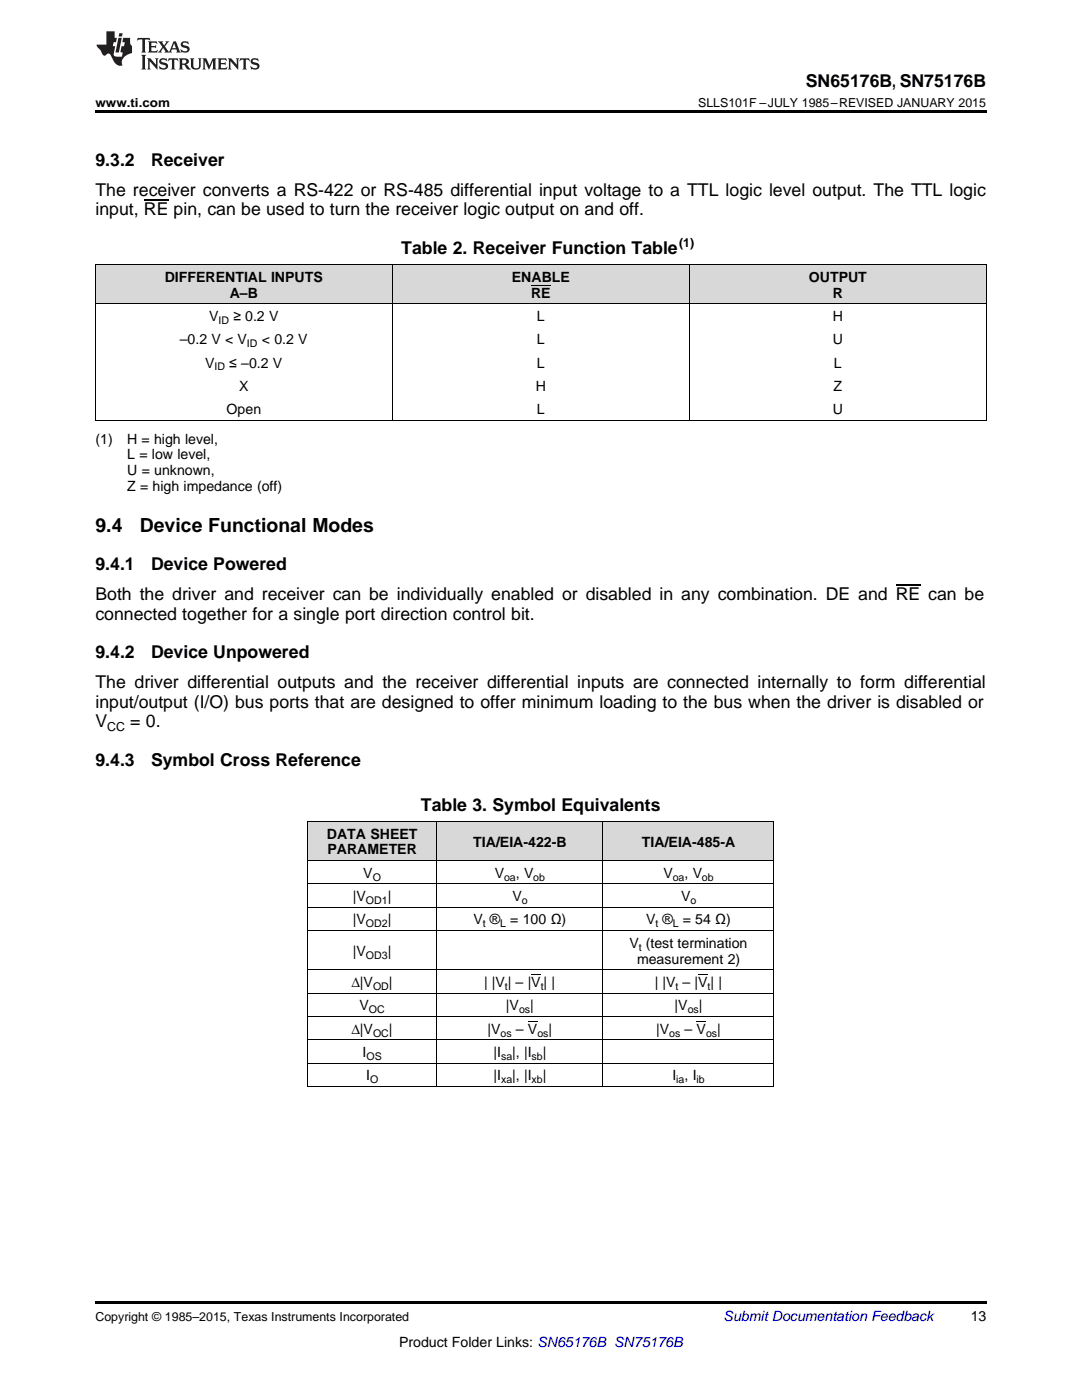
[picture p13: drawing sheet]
<svg xmlns="http://www.w3.org/2000/svg" width="216mm" height="279mm" viewBox="0 0 216 279" stroke-linecap="round" stroke-linejoin="round" font-family="sans-serif">
<defs><g id="words">
<g font-size="3.9">
<text x="19" y="106.1">9.4</text>
<text x="27.9" y="106.1">Device Functional Modes</text>
</g>
<g font-size="3.5">
<text x="160.8" y="17.3">SN65176B, SN75176B</text>
<text x="19" y="33.1">9.3.2</text>
<text x="30.1" y="33.1">Receiver</text>
<text x="19" y="39.1">The receiver converts a RS-422 or RS-485 differential input voltage to a TTL logic level output. The TTL logic</text>
<text x="19" y="43">input, RE pin, can be used to turn the receiver logic output on and off.</text>
<text x="80.1" y="50.7">Table 2. Receiver Function Table</text>
<text x="19" y="113.8">9.4.1</text>
<text x="30.1" y="113.8">Device Powered</text>
<text x="19" y="119.8">Both the driver and receiver can be individually enabled or disabled in any combination. DE and RE can be</text>
<text x="19" y="123.7">connected together for a single port direction control bit.</text>
<text x="19" y="131.4">9.4.2</text>
<text x="30.1" y="131.4">Device Unpowered</text>
<text x="19" y="137.4">The driver differential outputs and the receiver differential inputs are connected internally to form differential</text>
<text x="19" y="141.3">input/output (I/O) bus ports that are designed to offer minimum loading to the bus when the driver is disabled or</text>
<text x="19" y="145.1">V</text>
<text x="26" y="145.1">= 0.</text>
<text x="19" y="152.9">9.4.3</text>
<text x="30.1" y="152.9">Symbol Cross Reference</text>
<text x="84" y="161.9">Table 3. Symbol Equivalents</text>
</g>
<g font-size="2.8">
<text x="32.9" y="56.2">DIFFERENTIAL INPUTS</text>
<text x="45.9" y="59.4">A–B</text>
<text x="102.1" y="56.2">ENABLE</text>
<text x="106" y="59.4">RE</text>
<text x="161.4" y="56.2">OUTPUT</text>
<text x="166.2" y="59.4">R</text>
<text x="41.7" y="64">V</text>
<text x="46.6" y="64">≥ 0.2 V</text>
<text x="107.1" y="64">L</text>
<text x="166.2" y="64">H</text>
<text x="35.9" y="68.7">–0.2 V &lt; V</text>
<text x="52.2" y="68.7">&lt; 0.2 V</text>
<text x="107.1" y="68.7">L</text>
<text x="166.2" y="68.7">U</text>
<text x="40.9" y="73.3">V</text>
<text x="45.8" y="73.3">≤ –0.2 V</text>
<text x="47.7" y="78">X</text>
<text x="106.9" y="78">H</text>
<text x="107.1" y="73.3">L</text>
<text x="166.3" y="78">Z</text>
<text x="166.4" y="73.3">L</text>
<text x="45.2" y="82.7">Open</text>
<text x="107.1" y="82.7">L</text>
<text x="166.2" y="82.7">U</text>
<text x="19" y="88.5">(1)</text>
<text x="25.4" y="88.5">H = high level,</text>
<text x="25.4" y="91.7">L = low level,</text>
<text x="25.4" y="94.9">U = unknown,</text>
<text x="25.4" y="98">Z = high impedance (off)</text>
<text x="65.2" y="167.4">DATA SHEET</text>
<text x="65.3" y="170.5">PARAMETER</text>
<text x="94.4" y="168.9">TIA/EIA-422-B</text>
<text x="128.1" y="168.9">TIA/EIA-485-A</text>
<text x="70.4" y="179.8">|V</text>
<text x="72.5" y="175.2">V</text>
<text x="77.4" y="179.8">|</text>
<text x="98.7" y="175.2">V</text>
<text x="102.2" y="179.8">V</text>
<text x="102.9" y="175.2">, V</text>
<text x="132.4" y="175.2">V</text>
<text x="135.9" y="179.8">V</text>
<text x="136.6" y="175.2">, V</text>
<text x="70.4" y="184.5">|V</text>
<text x="77.4" y="184.5">|</text>
<text x="94.5" y="184.5">V ® = 100 Ω)</text>
<text x="128.9" y="184.5">V ® = 54 Ω)</text>
<text x="70.4" y="190.7">|V</text>
<text x="77.4" y="190.7">|</text>
<text x="125.6" y="189.2">V (test termination</text>
<text x="70.1" y="197">∆|V</text>
<text x="77.6" y="197">|</text>
<text x="96.6" y="197">| |V | – |V | |</text>
<text x="127.1" y="192.3">measurement 2)</text>
<text x="130.6" y="197">| |V – |V | |</text>
<text x="71.8" y="201.6">V</text>
<text x="101" y="201.6">|V</text>
<text x="105.8" y="201.6">|</text>
<text x="134.6" y="201.6">|V</text>
<text x="139.5" y="201.6">|</text>
<text x="70.1" y="206.3">∆|V</text>
<text x="77.6" y="206.3">|</text>
<text x="97.3" y="206.3">|V</text>
<text x="102.9" y="206.3">– V</text>
<text x="109.5" y="206.3">|</text>
<text x="130.9" y="206.3">|V</text>
<text x="136.6" y="206.3">– V</text>
<text x="143.1" y="206.3">|</text>
<text x="72.4" y="211">I</text>
<text x="73.1" y="215.6">I</text>
<text x="98.5" y="211">|I</text>
<text x="98.5" y="215.6">|I</text>
<text x="102.2" y="211">|, |I</text>
<text x="102.2" y="215.6">|, |I</text>
<text x="108.3" y="211">|</text>
<text x="108.3" y="215.6">|</text>
<text x="134.2" y="215.6">I , I</text>
<text x="193.7" y="263.6">13</text>
<text x="79.6" y="268.9">Product Folder Links: SN65176B SN75176B</text>
</g>
<text font-size="2.8" fill="#0000c8" x="144.4" y="263.6">Submit Documentation Feedback</text>
<g font-size="2.5">
<text x="19" y="21.4">www.ti.com</text>
<text x="139.3" y="21.4">SLLS101F –JULY 1985–REVISED JANUARY 2015</text>
<text x="135.5" y="49.3">(1)</text>
<text x="21.4" y="145.8">CC</text>
<text x="19" y="263.6">Copyright © 1985–2015, Texas Instruments Incorporated</text>
</g>
<g font-size="2.1">
<text x="43.6" y="64.6">ID</text>
<text x="49.3" y="69.3">ID</text>
<text x="42.8" y="73.9">ID</text>
<text x="74.4" y="175.8">O</text>
<text x="100.6" y="175.8">oa</text>
<text x="106.4" y="175.8">ob</text>
<text x="134.2" y="175.8">oa</text>
<text x="140.1" y="175.8">ob</text>
<text x="73" y="180.4">OD1</text>
<text x="73" y="185.1">OD2</text>
<text x="96.3" y="185.1">t</text>
<text x="99.8" y="185.1">L</text>
<text x="104.1" y="180.4">o</text>
<text x="130.8" y="185.1">t</text>
<text x="134.2" y="185.1">L</text>
<text x="137.8" y="180.4">o</text>
<text x="73" y="191.3">OD3</text>
<text x="127.5" y="189.7">t</text>
<text x="74.4" y="197.6">OD</text>
<text x="100.8" y="197.6">t</text>
<text x="107.9" y="197.6">t</text>
<text x="134.8" y="197.6">t</text>
<text x="141.2" y="197.6">t</text>
<text x="73.6" y="202.2">OC</text>
<text x="103.6" y="202.2">os</text>
<text x="137.2" y="202.2">os</text>
<text x="74.4" y="206.9">OC</text>
<text x="99.9" y="206.9">os</text>
<text x="107.2" y="206.9">os</text>
<text x="133.5" y="206.9">os</text>
<text x="140.9" y="206.9">os</text>
<text x="73.1" y="211.5">OS</text>
<text x="100" y="211.5">sa</text>
<text x="106.1" y="211.5">sb</text>
<text x="73.8" y="216.2">O</text>
<text x="100" y="216.2">xa</text>
<text x="106.1" y="216.2">xb</text>
<text x="134.9" y="216.2">ia</text>
<text x="139" y="216.2">ib</text>
</g>
</g></defs>
<g fill="#d8d8d8">
<path d="M61.4 164h25.8v7.8h-25.8z"/>
<path d="M87.2 164h33.2v7.8h-33.2z"/>
<path d="M120.4 164h34.1v7.8h-34.1z"/>
<path d="M19 52.8h59.3v7.8h-59.3z"/>
<path d="M78.3 52.8h59.3v7.8h-59.3z"/>
<path d="M137.6 52.8h59.2v7.8h-59.2z"/>
</g>
<path d="M19 22h177.8v.5h-177.8zM19 83.9h.2zM137.5 83.9h.1zM196.7 83.9h.1zM61.4 216.9h.1zM120.3 216.9h.1zM154.4 216.9h.1zM19 259.7h177.8v.5h-177.8z" fill="#000"/>
<g fill="none" stroke="#000" stroke-width=".2">
<path d="M19 52.8h177.8M19.1 52.8v31.1M78.3 52.8v31.1M137.5 52.8v31.1M196.8 52.8v31.1M19 60.6h177.8M19 83.9h177.8M61.4 176.4h93.1M61.4 171.7h93.1M61.4 163.9h93.1M61.4 163.9v53M87.1 163.9v53"/>
<path d="M120.3 163.9v53M154.4 163.9v53M61.4 198.2h93.1M61.4 193.6h93.1M61.4 185.7h93.1M61.4 181.1h93.1M61.4 216.8h93.1M61.4 212.2h93.1M61.4 207.5h93.1M61.4 202.9h93.1"/>
</g>
<g fill="#231f20">
<path d="M27.5 7.6l-.1 .5 .4-.2h.6v.1v2.1l-.2 .4h1l-.3-.4v-2.1l.1-.1h.5l.5 .2-.2-.5zM29.5 8.3l.2 .3v1.5l-.2 .4h1.8l.2-.6a1.04 1.04 0 0 1-1.3 .2v-.7h.6l.3 .2v-.6l-.3 .2h-.6v-.6l.8-.1 .4 .3-.2-.5zM31.5 8.3l.9 1.1-.9 1.1h.8l-.2-.2 .5-.7 .4 .7-.2 .2h1.5l-.1-.2 .1-.4h.9l.1 .4-.2 .2h1l-.3-.3-.7-1.9h-.5l-.9 2-.8-1 .9-1h-.8l.1 .3-.3 .5-.4-.6 .2-.2zM34.7 8.6l.4 1h-.7zM36.3 8.4a.63 .63 0 0 0-.2 .7 .63 .63 0 0 0 .6 .4l.6 .2 .1 .2a.75 .75 0 0 1-.7 .4 .75 .75 0 0 1-.6-.5l.1 .7 .1-.1a1.11 1.11 0 0 0 1.5-.6 1.13 1.13 0 0 0-1.2-.8l-.1-.4a1.04 1.04 0 0 1 1.2 .2l-.2-.5-.1 .1-.5-.2zM28.2 10.9l.2 .4v2.2l-.2 .4h1l-.3-.4v-2.2l.3-.4zM29.3 11.6l.3 .4v1.5l-.3 .4h.8l-.2-.4v-1.3l1.5 1.7v-1.9l.2-.4h-.7l.2 .4v.9l-1.1-1.3zM32 11.8a.62 .62 0 0 0-.2 .7 .62 .62 0 0 0 .6 .4l.6 .1 .1 .3a.76 .76 0 0 1-.7 .3 .76 .76 0 0 1-.6-.4l.1 .7 .1-.1a1.11 1.11 0 0 0 1.5-.6 1.13 1.13 0 0 0-1.2-.8l-.1-.4a1.04 1.04 0 0 1 1.2 .2l-.2-.6-.1 .1-.5-.1zM33.7 11.6l-.2 .6a.61 .61 0 0 1 .8-.3v1.6l-.2 .4h.9l-.2-.4v-1.6a.63 .63 0 0 1 .8 .3l-.2-.6zM35.6 11.6l.3 .4v1.5l-.3 .4h1l-.2-.2v-.8l.5 .2a.76 .76 0 0 0 1.2 .7l-1-1a.58 .58 0 0 0 .6-.5 .58 .58 0 0 0-.5-.6zM36.4 11.9h.1a.45 .45 0 0 1 .5 .1 .45 .45 0 0 1 .1 .5l-.7 .2zM37.9 11.6l.2 .2a2.17 2.17 0 0 0 .3 1.9 .99 .99 0 0 0 1.6-.6v-1.1l.2-.4h-.7l.2 .2a1.92 1.92 0 0 1-.2 1.8 .6 .6 0 0 1-.9-.5v-1.1l.2-.4zM40.4 11.6l.2 .4v1.5l-.2 .4h.7l-.2-.4v-1.4l.8 1.8 .8-1.8v1.4l-.2 .4h.9l-.2-.4v-1.5l.2-.4h-.8l-.6 1.5-.6-1.5zM43.4 11.6l.2 .4v1.5l-.2 .4h1.8l.2-.6a1.04 1.04 0 0 1-1.3 .1v-.6h.5l.4 .2v-.6l-.4 .2h-.5v-.7h.8l.3 .3-.1-.6zM45.5 11.6l.2 .4v1.5l-.2 .4h.7l-.2-.4v-1.3l1.5 1.7v-1.9l.2-.4h-.7l.2 .4v.9l-1.1-1.3zM47.9 11.6l-.1 .6a.61 .61 0 0 1 .8-.3v1.6l-.3 .4h1l-.3-.4 .1-1.6a.63 .63 0 0 1 .7 .3l-.1-.6zM50.2 11.8a.62 .62 0 0 0-.2 .7 .62 .62 0 0 0 .6 .4l.6 .1 .2 .3a.76 .76 0 0 1-.8 .3 .76 .76 0 0 1-.6-.4l.1 .7 .2-.1a1.11 1.11 0 0 0 1.5-.6 1.13 1.13 0 0 0-1.3-.8l-.1-.4a1.04 1.04 0 0 1 1.2 .2l-.1-.6-.2 .1-.5-.1z"/>
<path d="M21.2 6.3v2.6h-1.9l.1 .4 .7 .9a.91 .91 0 0 0 1 .8 .56 .56 0 0 1 .5-.3 .56 .56 0 0 1 .5 .3l.4 .8a1.53 1.53 0 0 0 1.9 1.2 1.54 1.54 0 0 1 1-2.1l.9-.3v-1.4a1.52 1.52 0 0 1-.3-1.6h-1.4l-.2 .8h.5l-.2 .8h-.4l-.2 1v.2l.4 .1-.2 .8a1.93 1.93 0 0 1-1.6-.3l.3-1.8h-.5l.2-.8h.4l.2-.8h-.4v-1.3zM23.6 7.6l-.6 2.9h.7l.6-2.9zM23.8 6.6l-.1 .7h.6l.2-.7z"/>
</g>
<path d="M106 194.4h1.9v.2h-1.9zM139.3 194.4h1.9v.2h-1.9zM105.3 203.7h1.9v.2h-1.9zM139 203.7h1.9v.2h-1.9z" fill="#000"/>
<path d="M28.7 39.8h4.9M178.8 116.7h4.8" fill="none" stroke="#000" stroke-width=".25"/>
<path d="M106 56.9h3.9" fill="none" stroke="#000" stroke-width=".2"/>
<use href="#words"/>
</svg>
